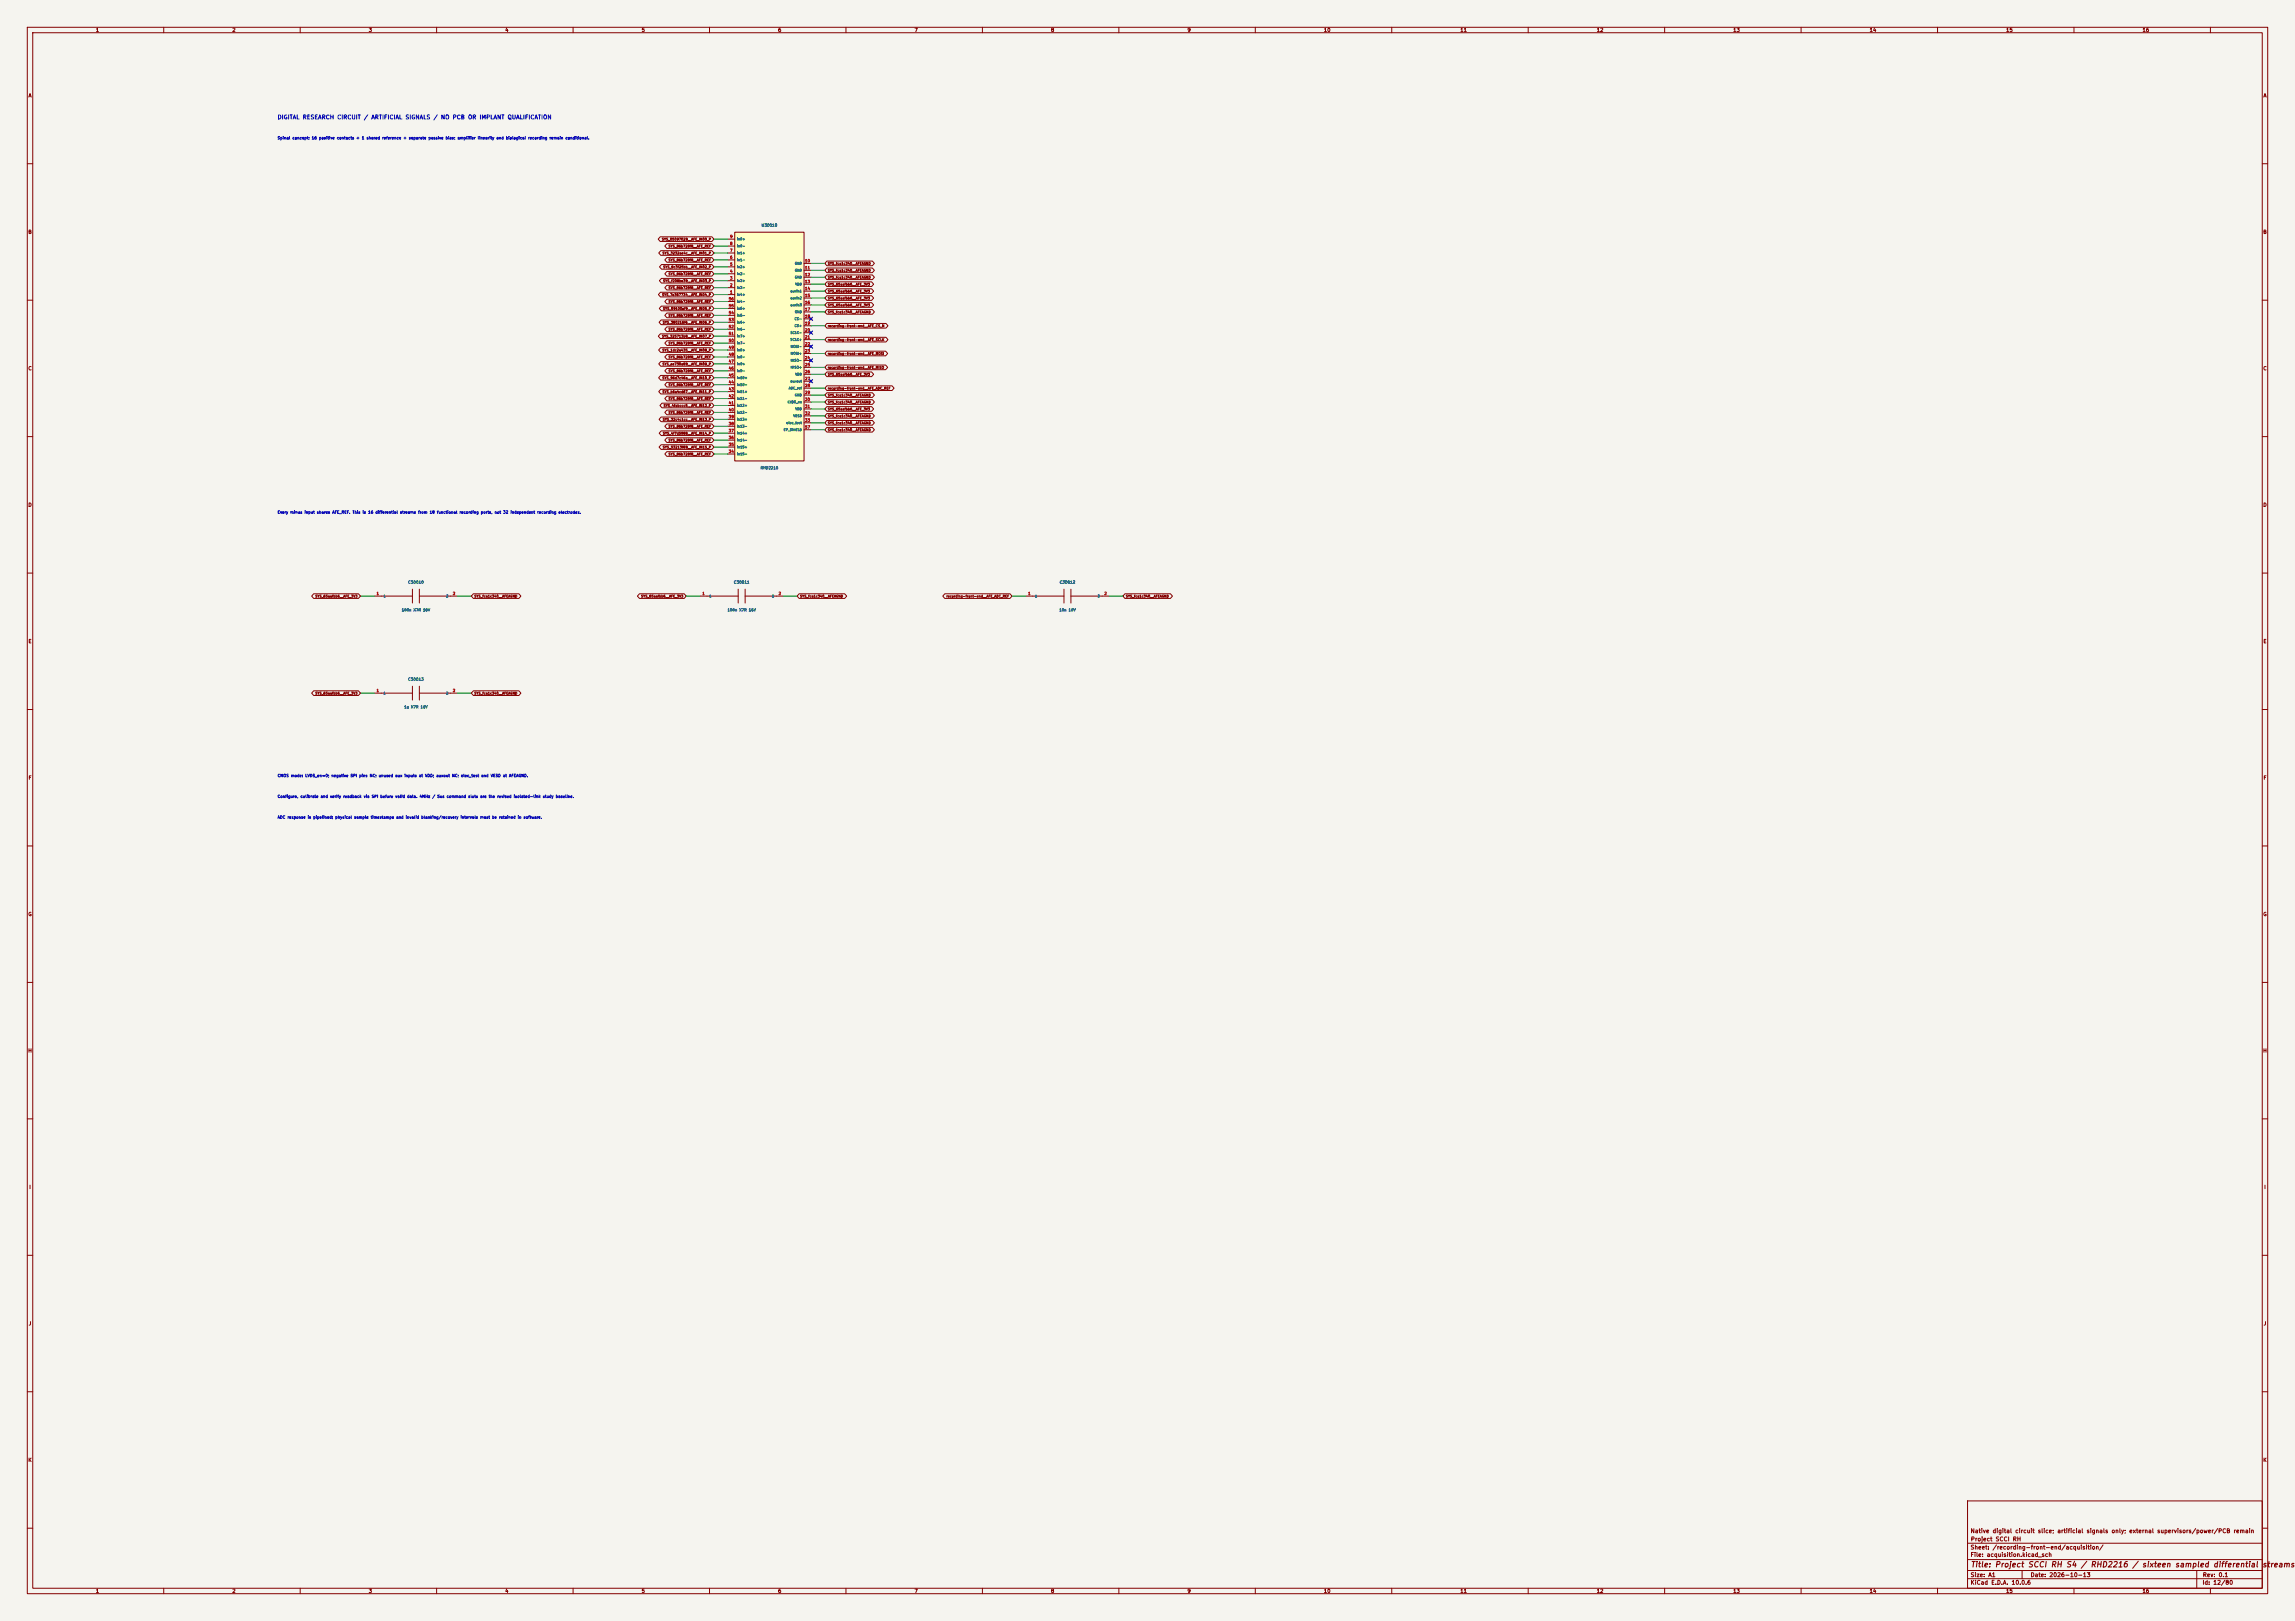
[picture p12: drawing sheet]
<svg xmlns="http://www.w3.org/2000/svg" width="841mm" height="594mm" viewBox="0 0 841 594" stroke-linecap="round" stroke-linejoin="round" font-family="sans-serif">
<defs><g id="words">
<text font-size="2" fill="#840000" x="722" y="574.8">Title: Project SCCI RH S4 / RHD2216 / sixteen sampled differential streams</text>
<text font-size="1.5" fill="#0000c2" x="101.6" y="44.1">DIGITAL RESEARCH CIRCUIT / ARTIFICIAL SIGNALS / NO PCB OR IMPLANT QUALIFICATION</text>
<g font-size="1.5" fill="#840000">
<text x="721.9" y="562.1">Native digital circuit slice; artificial signals only; external supervisors/power/PCB remain</text>
<text x="721.9" y="568.1">Sheet: /recording-front-end/acquisition/</text>
<text x="722" y="565.1">Project SCCI RH</text>
<text x="721.9" y="570.8">File: acquisition.kicad_sch</text>
<text x="721.9" y="581">KiCad E.D.A. 10.0.6</text>
<text x="721.9" y="578.2">Size: A1</text>
<text x="743.9" y="578.2">Date: 2026-10-13</text>
<text x="806.9" y="581">Id: 12/80</text>
<text x="807" y="578.2">Rev: 0.1</text>
</g>
<g font-size="1.3" fill="#840000">
<text x="35" y="12">1</text>
<text x="85" y="12">2</text>
<text x="135" y="12">3</text>
<text x="185" y="12">4</text>
<text x="235" y="12">5</text>
<text x="285" y="12">6</text>
<text x="335" y="12">7</text>
<text x="385" y="12">8</text>
<text x="435" y="12">9</text>
<text x="485" y="12">10</text>
<text x="535" y="12">11</text>
<text x="585" y="12">12</text>
<text x="635" y="12">13</text>
<text x="685" y="12">14</text>
<text x="735" y="12">15</text>
<text x="785" y="12">16</text>
<text x="10.3" y="36">A</text>
<text x="829.3" y="36">A</text>
<text x="10.2" y="86">B</text>
<text x="829.2" y="86">B</text>
<text x="10.2" y="136">C</text>
<text x="829.2" y="136">C</text>
<text x="10.2" y="186">D</text>
<text x="829.2" y="186">D</text>
<text x="10.3" y="236">E</text>
<text x="829.3" y="236">E</text>
<text x="10.3" y="286">F</text>
<text x="829.3" y="286">F</text>
<text x="10.2" y="336">G</text>
<text x="829.2" y="336">G</text>
<text x="10.2" y="386">H</text>
<text x="829.2" y="386">H</text>
<text x="10.6" y="436">I</text>
<text x="829.6" y="436">I</text>
<text x="10.4" y="486">J</text>
<text x="829.4" y="486">J</text>
<text x="10.2" y="536">K</text>
<text x="829.2" y="536">K</text>
<text x="35" y="584">1</text>
<text x="85" y="584">2</text>
<text x="135" y="584">3</text>
<text x="185" y="584">4</text>
<text x="235" y="584">5</text>
<text x="285" y="584">6</text>
<text x="335" y="584">7</text>
<text x="385" y="584">8</text>
<text x="435" y="584">9</text>
<text x="485" y="584">10</text>
<text x="535" y="584">11</text>
<text x="585" y="584">12</text>
<text x="635" y="584">13</text>
<text x="685" y="584">14</text>
<text x="735" y="584">15</text>
<text x="785" y="584">16</text>
</g>
<g font-size="1" fill="#0000c2">
<text x="101.6" y="51.3">Spinal concept: 16 positive contacts + 1 shared reference + separate passive bias; amplifier linearity and biological recording remain conditional.</text>
<text x="101.6" y="188.5">Every minus input shares AFE_REF. This is 16 differential streams from 18 functional recording ports, not 32 independent recording electrodes.</text>
<text x="101.6" y="285">CMOS mode: LVDS_en=0; negative SPI pins NC; unused aux inputs at VDD; auxout NC; elec_test and VESD at AFEAGND.</text>
<text x="101.6" y="292.6">Configure, calibrate and verify readback via SPI before valid data. 4MHz / 5us command slots are the revised isolated-link study baseline.</text>
<text x="101.6" y="300.2">ADC response is pipelined; physical sample timestamps and invalid blanking/recovery intervals must be retained in software.</text>
</g>
<g font-size="1" fill="#006464">
<text x="278.9" y="83.3">U30010</text>
<text x="278.6" y="172.2">RHD2216</text>
<text x="149.4" y="214.1">C30010</text>
<text x="268.8" y="214.1">C30011</text>
<text x="388.2" y="214.1">C30012</text>
<text x="147.1" y="224.2">100n X7R 16V</text>
<text x="266.5" y="224.2">100n X7R 16V</text>
<text x="388.1" y="224.2">10n 16V</text>
<text x="149.4" y="249.7">C30013</text>
<text x="148" y="259.8">1u X7R 16V</text>
</g>
<g font-size="1" fill="#a90000">
<text x="267.4" y="90">8</text>
<text x="267.4" y="87.4">9</text>
<text x="267.4" y="95.1">6</text>
<text x="267.4" y="92.5">7</text>
<text x="267.4" y="100.1">4</text>
<text x="267.4" y="97.6">5</text>
<text x="294.9" y="96.3">10</text>
<text x="294.9" y="98.9">11</text>
<text x="294.9" y="101.4">12</text>
<text x="267.4" y="107.8">1</text>
<text x="267.4" y="105.2">2</text>
<text x="267.4" y="102.7">3</text>
<text x="294.9" y="104">13</text>
<text x="294.9" y="106.5">14</text>
<text x="266.9" y="112.8">55</text>
<text x="266.9" y="110.3">56</text>
<text x="294.9" y="109">15</text>
<text x="294.9" y="111.6">16</text>
<text x="266.9" y="117.9">53</text>
<text x="266.9" y="115.4">54</text>
<text x="294.9" y="114.1">17</text>
<text x="294.9" y="116.7">18</text>
<text x="294.9" y="119.2">19</text>
<text x="266.9" y="125.5">50</text>
<text x="266.9" y="123">51</text>
<text x="266.9" y="120.5">52</text>
<text x="294.9" y="121.7">20</text>
<text x="294.9" y="124.3">21</text>
<text x="266.9" y="130.6">48</text>
<text x="266.9" y="128.1">49</text>
<text x="294.9" y="126.8">22</text>
<text x="294.9" y="129.4">23</text>
<text x="294.9" y="131.9">24</text>
<text x="266.9" y="135.7">46</text>
<text x="266.9" y="133.2">47</text>
<text x="294.9" y="134.4">25</text>
<text x="294.9" y="137">26</text>
<text x="266.9" y="143.3">43</text>
<text x="266.9" y="140.8">44</text>
<text x="266.9" y="138.2">45</text>
<text x="294.9" y="139.5">27</text>
<text x="294.9" y="142.1">28</text>
<text x="266.9" y="148.4">41</text>
<text x="266.9" y="145.9">42</text>
<text x="294.9" y="144.6">29</text>
<text x="294.9" y="147.1">30</text>
<text x="294.9" y="149.7">31</text>
<text x="266.9" y="153.5">39</text>
<text x="266.9" y="150.9">40</text>
<text x="294.9" y="152.2">32</text>
<text x="294.9" y="154.8">33</text>
<text x="266.9" y="161.1">36</text>
<text x="266.9" y="158.6">37</text>
<text x="266.9" y="156">38</text>
<text x="294.9" y="157.3">57</text>
<text x="266.9" y="166.2">34</text>
<text x="266.9" y="163.6">35</text>
<text x="137.9" y="218.3">1</text>
<text x="165.8" y="218.3">2</text>
<text x="257.2" y="218.3">1</text>
<text x="285.2" y="218.3">2</text>
<text x="376.6" y="218.3">1</text>
<text x="404.6" y="218.3">2</text>
<text x="137.9" y="253.8">1</text>
<text x="165.8" y="253.8">2</text>
</g>
<g font-size=".9" fill="#840000">
<text x="242.4" y="88.3">SYS_05097029__AFE_IN00_P</text>
<text x="242.6" y="93.4">SYS_3232ae4c__AFE_IN01_P</text>
<text x="244.9" y="90.9">SYS_86b728f8__AFE_REF</text>
<text x="244.9" y="96">SYS_86b728f8__AFE_REF</text>
<text x="242.9" y="98.5">SYS_8c3f25bb__AFE_IN02_P</text>
<text x="244.9" y="101">SYS_86b728f8__AFE_REF</text>
<text x="303.2" y="97.2">SYS_fca1c340__AFEAGND</text>
<text x="303.2" y="99.8">SYS_fca1c340__AFEAGND</text>
<text x="242.9" y="103.6">SYS_f208be39__AFE_IN03_P</text>
<text x="244.9" y="106.1">SYS_86b728f8__AFE_REF</text>
<text x="303.2" y="102.3">SYS_fca1c340__AFEAGND</text>
<text x="303.2" y="104.8">SYS_65aafbb6__AFE_3V3</text>
<text x="303.2" y="107.4">SYS_65aafbb6__AFE_3V3</text>
<text x="242.5" y="108.7">SYS_7e367734__AFE_IN04_P</text>
<text x="242.8" y="113.7">SYS_59100ef9__AFE_IN05_P</text>
<text x="244.9" y="111.2">SYS_86b728f8__AFE_REF</text>
<text x="303.2" y="109.9">SYS_65aafbb6__AFE_3V3</text>
<text x="303.2" y="112.5">SYS_65aafbb6__AFE_3V3</text>
<text x="242.8" y="118.8">SYS_380216f6__AFE_IN06_P</text>
<text x="244.9" y="116.3">SYS_86b728f8__AFE_REF</text>
<text x="303.2" y="115">SYS_fca1c340__AFEAGND</text>
<text x="242.5" y="123.9">SYS_325713b8__AFE_IN07_P</text>
<text x="244.9" y="121.4">SYS_86b728f8__AFE_REF</text>
<text x="303.2" y="120.1">recording-front-end__AFE_CS_N</text>
<text x="303.2" y="125.2">recording-front-end__AFE_SCLK</text>
<text x="242.6" y="129">SYS_1dc2a435__AFE_IN08_P</text>
<text x="244.9" y="126.4">SYS_86b728f8__AFE_REF</text>
<text x="244.9" y="131.5">SYS_86b728f8__AFE_REF</text>
<text x="303.2" y="130.2">recording-front-end__AFE_MOSI</text>
<text x="242.6" y="134.1">SYS_ee730a89__AFE_IN09_P</text>
<text x="244.9" y="136.6">SYS_86b728f8__AFE_REF</text>
<text x="303.2" y="135.3">recording-front-end__AFE_MISO</text>
<text x="303.2" y="137.9">SYS_65aafbb6__AFE_3V3</text>
<text x="242.6" y="139.1">SYS_96d7c46a__AFE_IN10_P</text>
<text x="244.9" y="141.7">SYS_86b728f8__AFE_REF</text>
<text x="303.2" y="142.9">recording-front-end__AFE_ADC_REF</text>
<text x="242.6" y="144.2">SYS_b6a4cd67__AFE_IN11_P</text>
<text x="243.1" y="149.3">SYS_4fabccc5__AFE_IN12_P</text>
<text x="244.9" y="146.8">SYS_86b728f8__AFE_REF</text>
<text x="303.2" y="145.5">SYS_fca1c340__AFEAGND</text>
<text x="303.2" y="148">SYS_fca1c340__AFEAGND</text>
<text x="242.7" y="154.4">SYS_32c4c1cc__AFE_IN13_P</text>
<text x="244.9" y="151.8">SYS_86b728f8__AFE_REF</text>
<text x="303.2" y="150.6">SYS_65aafbb6__AFE_3V3</text>
<text x="303.2" y="153.1">SYS_fca1c340__AFEAGND</text>
<text x="303.2" y="155.6">SYS_fca1c340__AFEAGND</text>
<text x="242.8" y="159.5">SYS_4f7d5988__AFE_IN14_P</text>
<text x="244.9" y="162">SYS_86b728f8__AFE_REF</text>
<text x="244.9" y="156.9">SYS_86b728f8__AFE_REF</text>
<text x="303.2" y="158.2">SYS_fca1c340__AFEAGND</text>
<text x="242.8" y="164.5">SYS_53213f89__AFE_IN15_P</text>
<text x="244.9" y="167.1">SYS_86b728f8__AFE_REF</text>
<text x="115.4" y="219.1">SYS_65aafbb6__AFE_3V3</text>
<text x="173.7" y="219.1">SYS_fca1c340__AFEAGND</text>
<text x="234.8" y="219.1">SYS_65aafbb6__AFE_3V3</text>
<text x="293.1" y="219.1">SYS_fca1c340__AFEAGND</text>
<text x="346.7" y="219.1">recording-front-end__AFE_ADC_REF</text>
<text x="412.5" y="219.1">SYS_fca1c340__AFEAGND</text>
<text x="115.4" y="254.7">SYS_65aafbb6__AFE_3V3</text>
<text x="173.7" y="254.7">SYS_fca1c340__AFEAGND</text>
</g>
<g font-size=".9" fill="#006464">
<text x="270" y="88.3">in0+</text>
<text x="270" y="95.9">in1-</text>
<text x="270" y="93.4">in1+</text>
<text x="270" y="90.8">in0-</text>
<text x="270" y="101">in2-</text>
<text x="270" y="98.4">in2+</text>
<text x="291.2" y="97.2">GND</text>
<text x="291.2" y="99.7">GND</text>
<text x="270" y="106.1">in3-</text>
<text x="270" y="103.5">in3+</text>
<text x="289.5" y="107.3">auxin1</text>
<text x="291.2" y="102.2">GND</text>
<text x="291.3" y="104.8">VDD</text>
<text x="270" y="108.6">in4+</text>
<text x="270" y="113.7">in5+</text>
<text x="270" y="111.1">in4-</text>
<text x="289.5" y="109.9">auxin2</text>
<text x="289.5" y="112.4">auxin3</text>
<text x="270" y="118.8">in6+</text>
<text x="270" y="116.2">in5-</text>
<text x="291" y="117.5">CS-</text>
<text x="291.2" y="114.9">GND</text>
<text x="270" y="123.8">in7+</text>
<text x="270" y="121.3">in6-</text>
<text x="289.5" y="122.6">SCLK-</text>
<text x="289.5" y="125.1">SCLK+</text>
<text x="291" y="120">CS+</text>
<text x="270" y="131.5">in8-</text>
<text x="270" y="128.9">in8+</text>
<text x="270" y="126.4">in7-</text>
<text x="289.6" y="127.6">MOSI-</text>
<text x="289.6" y="130.2">MOSI+</text>
<text x="270" y="136.5">in9-</text>
<text x="270" y="134">in9+</text>
<text x="289.6" y="132.7">MISO-</text>
<text x="289.6" y="135.3">MISO+</text>
<text x="291.3" y="137.8">VDD</text>
<text x="270" y="141.6">in10-</text>
<text x="270" y="139.1">in10+</text>
<text x="288.9" y="142.9">ADC_ref</text>
<text x="289.5" y="140.3">auxout</text>
<text x="270" y="149.2">in12+</text>
<text x="270" y="146.7">in11-</text>
<text x="270" y="144.2">in11+</text>
<text x="288.5" y="148">LVDS_en</text>
<text x="291.2" y="145.4">GND</text>
<text x="270" y="154.3">in13+</text>
<text x="270" y="151.8">in12-</text>
<text x="288.1" y="155.6">elec_test</text>
<text x="290.6" y="153">VESD</text>
<text x="291.3" y="150.5">VDD</text>
<text x="270" y="161.9">in14-</text>
<text x="270" y="159.4">in14+</text>
<text x="270" y="156.9">in13-</text>
<text x="287.1" y="158.1">EP_SHIELD</text>
<text x="270" y="167">in15-</text>
<text x="270" y="164.5">in15+</text>
<text x="140.4" y="219.1">1</text>
<text x="163.4" y="219.1">2</text>
<text x="259.8" y="219.1">1</text>
<text x="282.8" y="219.1">2</text>
<text x="379.2" y="219.1">1</text>
<text x="402.2" y="219.1">2</text>
<text x="140.4" y="254.6">1</text>
<text x="163.4" y="254.6">2</text>
</g>
</g></defs>
<path d="M0 0h841v594h-841z" fill="#f5f4ef" stroke="#f5f4ef" stroke-width=".37"/>
<g fill="none" stroke="#840000" stroke-width=".37">
<path d="M10 10h821v574h-821zM12 12h817v570h-817zM60 10v2M110 10v2M160 10v2M210 10v2M260 10v2M310 10v2M360 10v2M410 10v2M460 10v2M510 10v2"/>
<path d="M560 10v2M610 10v2M660 10v2M710 10v2M760 10v2M810 10v2M10 60h2M829 60h2M10 110h2M829 110h2M10 160h2M829 160h2"/>
<path d="M10 210h2M137.2 218.4h13.9M151.1 215.9v5.1M153.7 218.4h13.9M153.7 215.9v5.1M829 210h2M10 260h2M829 260h2M10 310h2M829 310h2M10 360h2M829 360h2"/>
<path d="M10 410h2M829 410h2M10 460h2M829 460h2M10 510h2M829 510h2M10 560h2M721 550h108v32h-108zM829 560h2M721 578.5h108M721 575.5h108M721 571.5h108"/>
<path d="M721 565.5h108M741 575.5v3M805 575.5v6.5M60 582v2M110 582v2M160 582v2M210 582v2M260 582v2M310 582v2M360 582v2M410 582v2M460 582v2"/>
<path d="M510 582v2M560 582v2M610 582v2M660 582v2M710 582v2M760 582v2M810 582v2"/>
</g>
<path d="M269.2 85.1h25.4v83.8h-25.4z" fill="#ffffc2"/>
<g fill="none" stroke="#840000" stroke-width=".37">
<path d="M241.9 86.8h19l.7 .8-.7 .9h-19l-.7-.9zM242.1 91.9h18.8l.7 .8-.7 .9h-18.8l-.7-.9zM242.4 96.9h18.5l.7 .9-.7 .8h-18.5l-.7-.8zM244.4 89.3h16.5l.7 .9-.7 .8h-16.5l-.8-.8zM244.4 94.4h16.5l.7 .8-.7 .9h-16.5l-.8-.9zM244.4 99.5h16.5l.7 .8-.7 .9h-16.5l-.8-.9zM266.7 97.8h2.5M266.7 95.2h2.5M266.7 92.7h2.5M266.7 90.2h2.5M266.7 87.6h2.5M269.2 85.1h25.4v83.8h-25.4z"/>
<path d="M294.6 96.5h2.6M294.6 99.1h2.6M303 95.7h16.7l.7 .8-.7 .9h-16.7l-.7-.9zM303 98.2h16.7l.7 .9-.7 .8h-16.7l-.7-.8zM242 107.1h18.9l.7 .8-.7 .9h-18.9l-.7-.9zM242.3 117.3h18.6l.7 .8-.7 .9h-18.6l-.8-.9zM242.3 112.2h18.6l.7 .8-.7 .9h-18.6l-.7-.9zM242.4 102h18.5l.7 .9-.7 .8h-18.5l-.8-.8zM244.4 104.6h16.5l.7 .8-.7 .9h-16.5l-.8-.9zM244.4 109.6h16.5l.7 .9-.7 .8h-16.5l-.8-.8zM244.4 114.7h16.5l.7 .9-.7 .8h-16.5l-.8-.8zM244.4 119.8h16.5l.7 .8-.7 .9h-16.5l-.8-.9z"/>
<path d="M266.7 107.9h2.5M266.7 105.4h2.5M266.7 102.9h2.5M266.7 100.3h2.5M266.7 118.1h2.5M266.7 115.6h2.5M266.7 113h2.5M266.7 110.5h2.5M294.6 101.6h2.6M294.6 104.1h2.6M294.6 106.7h2.6M294.6 109.2h2.6"/>
<path d="M294.6 111.8h2.6M294.6 114.3h2.6M294.6 116.8h2.6M294.6 119.4h2.6M296.8 116.5l.8 .7M297.6 116.5l-.8 .7M303 100.7h16.7l.7 .9-.7 .8h-16.7l-.7-.8zM303 103.3h16.4l.7 .8-.7 .9h-16.4l-.7-.9zM303 105.8h16.4l.7 .9-.7 .8h-16.4l-.7-.8zM303 108.4h16.4l.7 .8-.7 .9h-16.4l-.7-.9zM303 110.9h16.4l.7 .9-.7 .8h-16.4l-.7-.8zM303 113.4h16.7l.7 .9-.7 .8h-16.7l-.7-.8z"/>
<path d="M303 118.5h21.7l.7 .9-.7 .8h-21.7l-.7-.8zM242 122.3h18.9l.7 .9-.7 .8h-18.9l-.8-.8zM242.1 127.4h18.8l.7 .9-.7 .8h-18.8l-.8-.8zM242.1 137.6h18.8l.7 .8-.7 .9h-18.8l-.8-.9zM242.1 132.5h18.8l.7 .8-.7 .9h-18.8l-.7-.9zM244.4 124.9h16.5l.7 .8-.7 .9h-16.5l-.8-.9zM244.4 130h16.5l.7 .8-.7 .9h-16.5l-.8-.9zM244.4 135h16.5l.7 .9-.7 .8h-16.5l-.8-.8zM266.7 138.4h2.5M266.7 135.9h2.5M266.7 133.3h2.5M266.7 130.8h2.5"/>
<path d="M266.7 128.3h2.5M266.7 125.7h2.5M266.7 123.2h2.5M266.7 120.6h2.5M294.6 121.9h2.6M294.6 124.5h2.6M294.6 127h2.6M294.6 129.5h2.6M294.6 132.1h2.6M294.6 134.6h2.6M294.6 137.2h2.6M294.6 139.7h2.6"/>
<path d="M296.8 121.5l.8 .8M296.8 126.6l.8 .8M296.8 131.7l.8 .8M296.8 139.3l.8 .8M297.6 121.5l-.8 .8M297.6 126.6l-.8 .8M297.6 131.7l-.8 .8M297.6 139.3l-.8 .8M303 128.7h21.5l.8 .8-.8 .9h-21.5l-.7-.9zM303 133.8h21.5l.8 .8-.8 .9h-21.5l-.7-.9zM303 136.3h16.4l.7 .9-.7 .8h-16.4l-.7-.8zM303 123.6h21.7l.7 .9-.7 .8h-21.7l-.7-.8z"/>
<path d="M242.1 142.7h18.8l.7 .8-.7 .9h-18.8l-.7-.9zM242.3 152.8h18.6l.7 .9-.7 .8h-18.6l-.8-.8zM242.3 157.9h18.6l.7 .8-.7 .9h-18.6l-.7-.9zM242.6 147.7h18.3l.7 .9-.7 .8h-18.3l-.8-.8zM244.4 140.1h16.5l.7 .9-.7 .8h-16.5l-.8-.8zM244.4 145.2h16.5l.7 .8-.7 .9h-16.5l-.8-.9zM244.4 150.3h16.5l.7 .8-.7 .9h-16.5l-.8-.9zM244.4 155.4h16.5l.7 .8-.7 .9h-16.5l-.8-.9zM266.7 158.7h2.5M266.7 156.2h2.5M266.7 153.7h2.5M266.7 151.1h2.5"/>
<path d="M266.7 148.6h2.5M266.7 146h2.5M266.7 143.5h2.5M266.7 141h2.5M294.6 142.2h2.6M294.6 144.8h2.6M294.6 147.3h2.6M294.6 149.9h2.6M294.6 152.4h2.6M294.6 154.9h2.6M294.6 157.5h2.6M303 141.4h23.9l.7 .8-.7 .9h-23.9l-.7-.9z"/>
<path d="M303 143.9h16.7l.7 .9-.7 .8h-16.7l-.7-.8zM303 146.5h16.7l.7 .8-.7 .9h-16.7l-.7-.9zM303 149h16.4l.7 .9-.7 .8h-16.4l-.7-.8zM303 151.5h16.7l.7 .9-.7 .8h-16.7l-.7-.8zM303 154.1h16.7l.7 .8-.7 .9h-16.7l-.7-.9zM303 156.6h16.7l.7 .9-.7 .8h-16.7l-.7-.8zM242.3 163h18.6l.7 .8-.7 .9h-18.6l-.8-.9zM244.4 160.4h16.5l.7 .9-.7 .8h-16.5l-.8-.8zM244.4 165.5h16.5l.7 .9-.7 .8h-16.5l-.8-.8zM266.7 166.4h2.5M266.7 163.8h2.5M266.7 161.3h2.5"/>
<path d="M114.9 217.6h16.4l.8 .8-.8 .9h-16.4l-.7-.9zM173.5 217.6h16.6l.8 .8-.8 .9h-16.6l-.8-.9zM234.3 217.6h16.4l.8 .8-.8 .9h-16.4l-.7-.9zM256.5 218.4h14M270.5 215.9v5.1M273 218.4h14M273 215.9v5.1M292.8 217.6h16.7l.8 .8-.8 .9h-16.7l-.7-.9zM346.2 217.6h23.9l.7 .8-.7 .9h-23.9l-.7-.9zM375.9 218.4h14M389.9 215.9v5.1M392.4 218.4h14"/>
<path d="M392.4 215.9v5.1M412.2 217.6h16.7l.7 .8-.7 .9h-16.7l-.7-.9zM114.9 253.1h16.4l.8 .9-.8 .8h-16.4l-.7-.8zM137.2 254h13.9M151.1 251.5v5M153.7 254h13.9M153.7 251.5v5M173.5 253.1h16.6l.8 .9-.8 .8h-16.6l-.8-.8z"/>
</g>
<g fill="none" stroke="#009600" stroke-width=".37">
<path d="M261.6 87.6h5.1M261.6 90.2h5.1M261.6 92.7h5.1M261.6 95.2h5.1M261.6 97.8h5.1M297.2 96.5h5.1M297.2 99.1h5.1M261.6 102.9h5.1M261.6 100.3h5.1M261.6 105.4h5.1M261.6 107.9h5.1M261.6 110.5h5.1"/>
<path d="M261.6 113h5.1M261.6 115.6h5.1M261.6 118.1h5.1M297.2 111.8h5.1M297.2 114.3h5.1M297.2 101.6h5.1M297.2 119.4h5.1M297.2 104.1h5.1M297.2 106.7h5.1M297.2 109.2h5.1M261.6 123.2h5.1M261.6 120.6h5.1"/>
<path d="M261.6 125.7h5.1M261.6 128.3h5.1M261.6 130.8h5.1M261.6 133.3h5.1M261.6 135.9h5.1M261.6 138.4h5.1M297.2 124.5h5.1M297.2 129.5h5.1M297.2 134.6h5.1M297.2 137.2h5.1M261.6 141h5.1M261.6 143.5h5.1"/>
<path d="M261.6 146h5.1M261.6 148.6h5.1M261.6 151.1h5.1M261.6 153.7h5.1M261.6 156.2h5.1M261.6 158.7h5.1M297.2 147.3h5.1M297.2 142.2h5.1M297.2 144.8h5.1M297.2 149.9h5.1M297.2 152.4h5.1M297.2 154.9h5.1"/>
<path d="M297.2 157.5h5.1M261.6 163.8h5.1M261.6 161.3h5.1M261.6 166.4h5.1M132.1 218.4h5.1M167.6 218.4h5.1M251.5 218.4h5M287 218.4h5.1M370.8 218.4h5.1M406.4 218.4h5.1M132.1 254h5.1M167.6 254h5.1"/>
</g>
<path d="M296.6 116.2l1.2 1.2M297.8 116.2l-1.2 1.2M296.6 126.4l1.2 1.2M296.6 139.1l1.2 1.2M296.6 131.5l1.2 1.2M296.6 121.3l1.2 1.2M297.8 126.4l-1.2 1.2M297.8 139.1l-1.2 1.2M297.8 131.5l-1.2 1.2M297.8 121.3l-1.2 1.2" fill="none" stroke="#000084" stroke-width=".37"/>
<use href="#words"/>
</svg>
